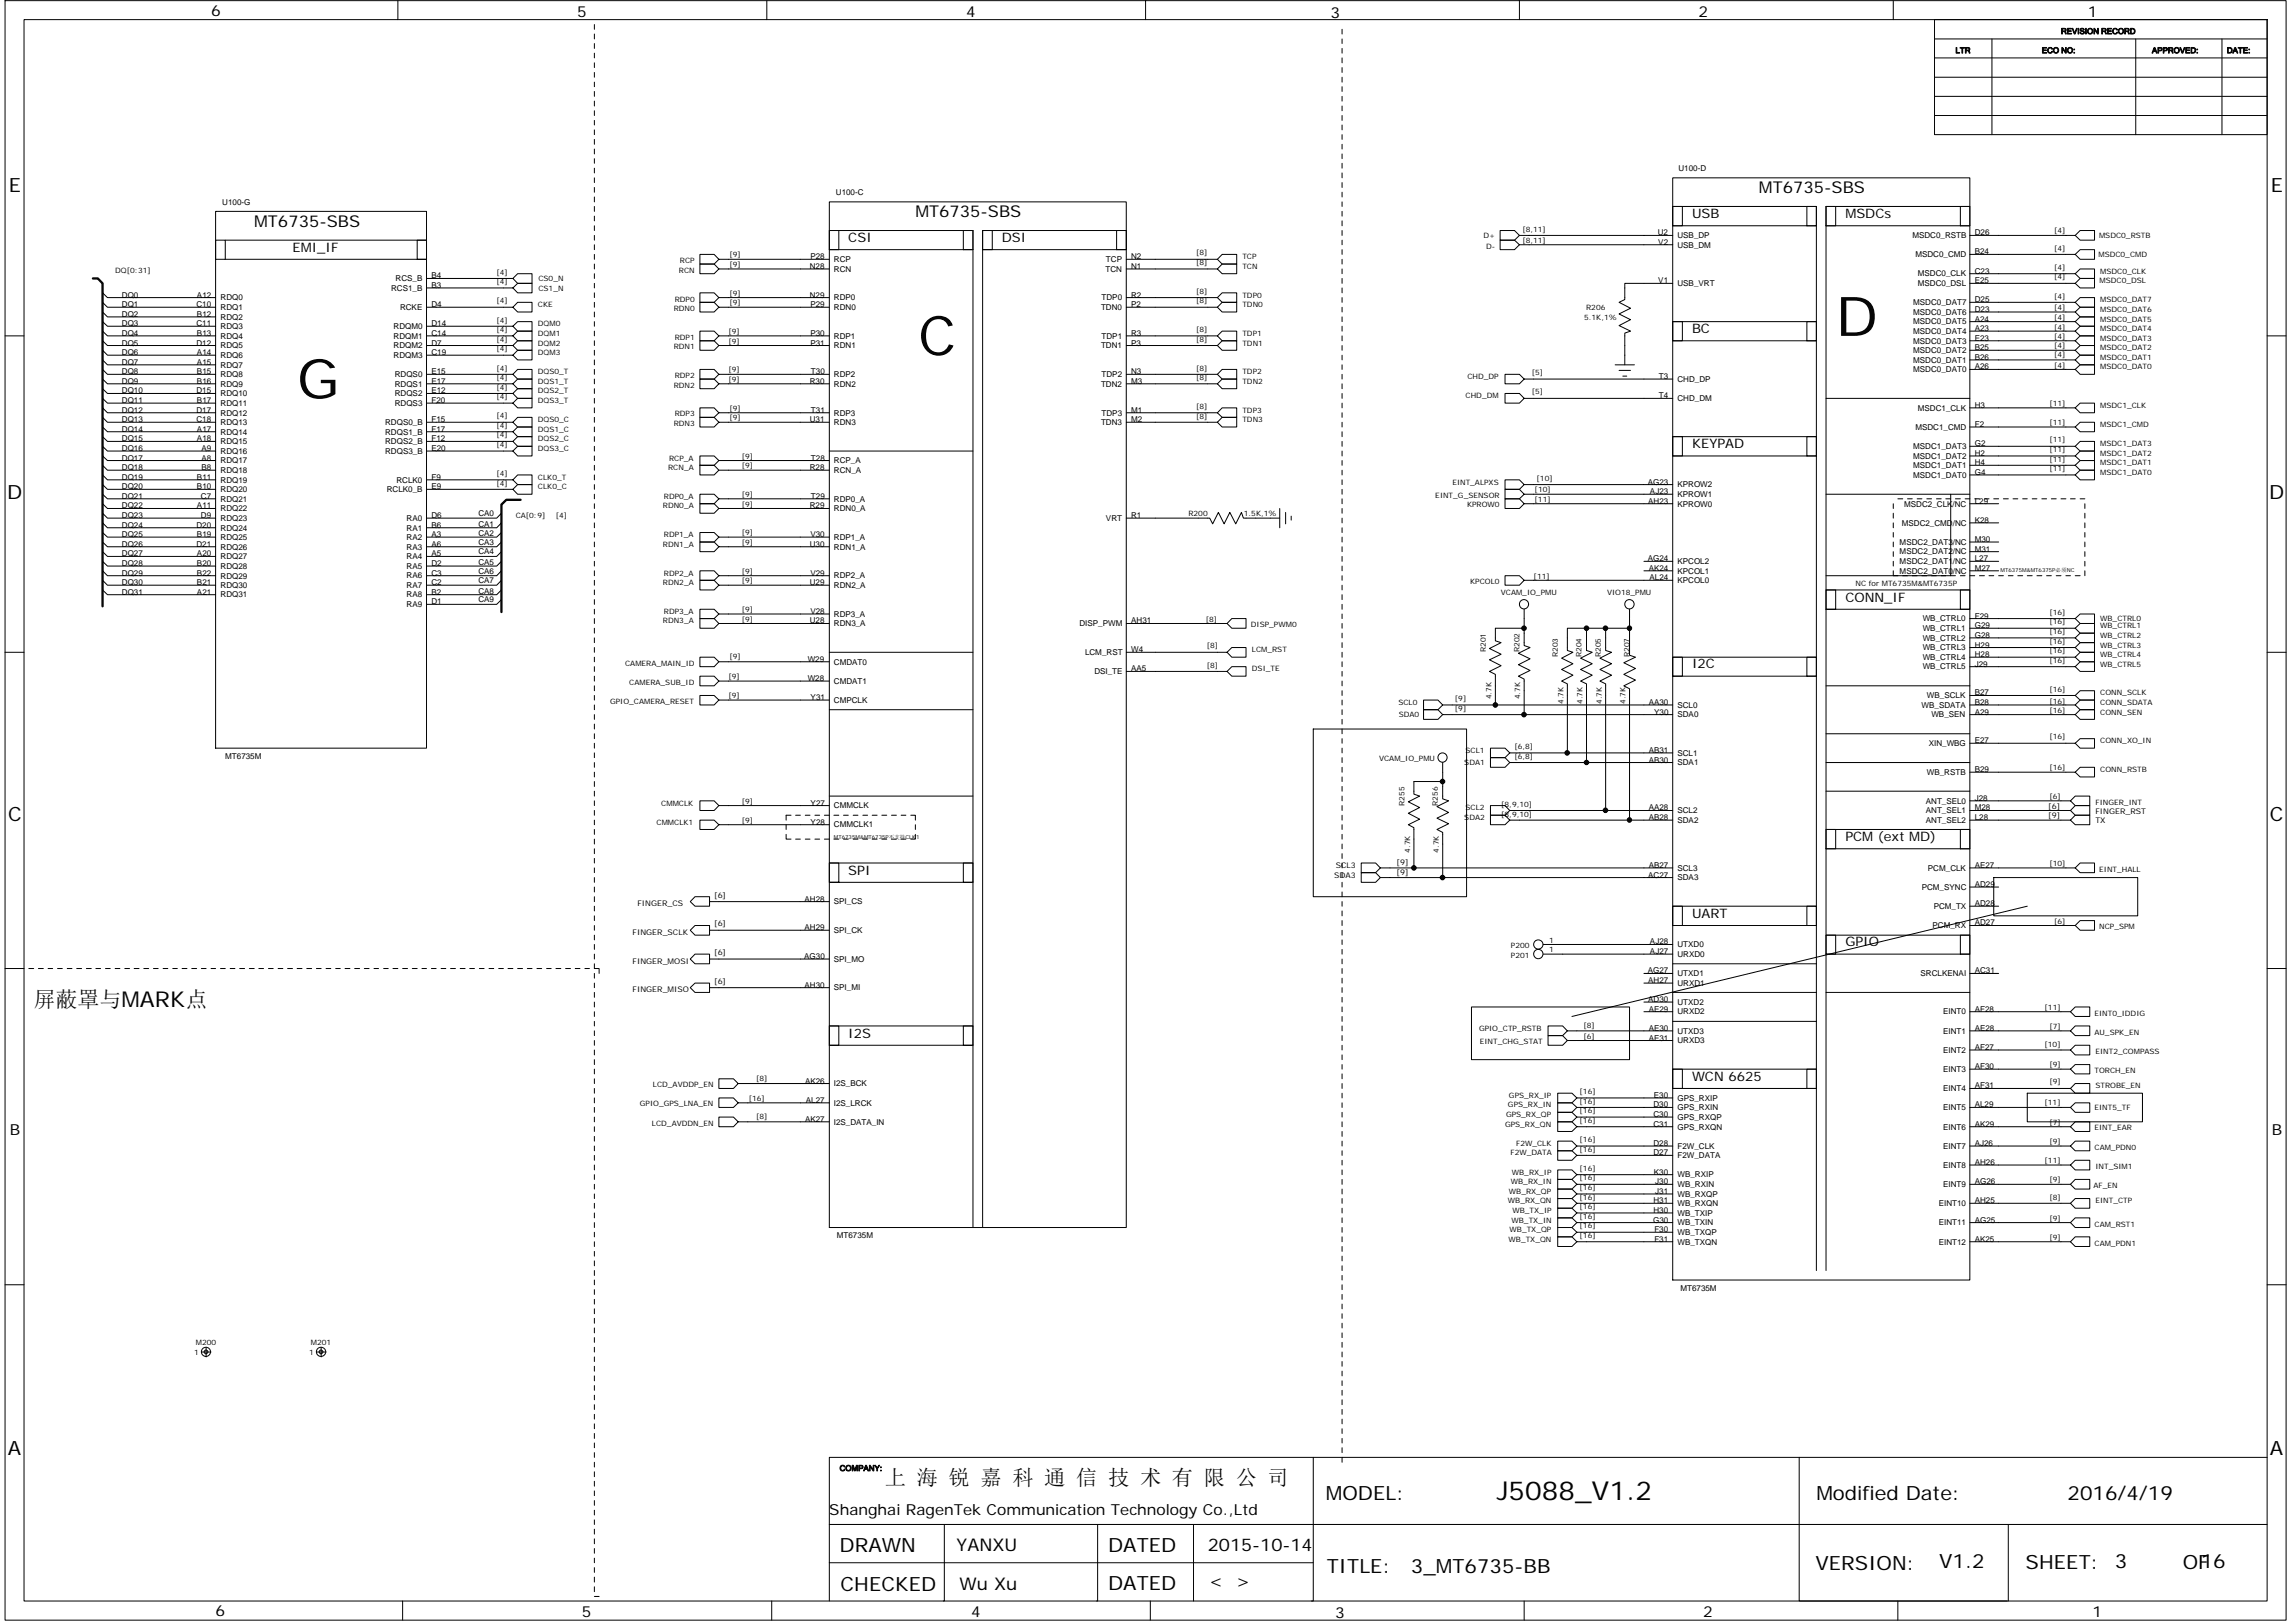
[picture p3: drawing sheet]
<svg xmlns="http://www.w3.org/2000/svg" width="297mm" height="210mm" viewBox="0 0 297 210" stroke-linecap="round" stroke-linejoin="round" font-family="sans-serif">
<defs><g id="words">
<g font-size="7.1">
<text x="118.8" y="46">C</text>
<text x="237.5" y="43.5">D</text>
<text x="38.4" y="51.5">G</text>
</g>
<text font-size="3.4" x="193.6" y="194.1">J5088_V1.2</text>
<g font-size="2.8">
<text x="4.4" y="130.3">屏蔽罩与MARK点</text>
<text x="114.5" y="192.2">上 海 锐 嘉 科 通 信 技 术 有 限 公 司</text>
</g>
<g font-size="2.5">
<text x="1.2" y="24.9">E</text>
<text x="293.8" y="24.9">E</text>
<text x=".9" y="64.5">D</text>
<text x="293.6" y="64.5">D</text>
<text x="1" y="106.2">C</text>
<text x="293.6" y="106.2">C</text>
<text x="1" y="188.3">A</text>
<text x="293.6" y="188.3">A</text>
<text x="171.5" y="194">MODEL:</text>
<text x="235" y="194">Modified Date:</text>
<text x="267.5" y="194">2016/4/19</text>
<text x="108.6" y="200.9">DRAWN</text>
<text x="143.4" y="200.9">DATED</text>
<text x="171.7" y="203.6">TITLE:</text>
<text x="182.5" y="203.6">3_MT6735-BB</text>
<text x="234.9" y="203.2">VERSION:</text>
<text x="250.9" y="202.9">V1.2</text>
<text x="262.1" y="203.1">SHEET:</text>
<text x="273.6" y="202.9">3</text>
<text x="282.4" y="203.1">OF</text>
<text x="284.7" y="202.8">16</text>
<text x="108.8" y="205.8">CHECKED</text>
<text x="143.4" y="205.7">DATED</text>
</g>
<g font-size="2.3">
<text x="123.8" y="200.7">YANXU</text>
<text x="156.2" y="200.7">2015-10-14</text>
<text x="124.1" y="205.7">Wu Xu</text>
<text x="156.4" y="205.3">&lt;</text>
<text x="159.9" y="205.3">&gt;</text>
</g>
<g font-size="2.1">
<text x="32.9" y="29.3">MT6735-SBS</text>
<text x="118.4" y="28.1">MT6735-SBS</text>
<text x="227.6" y="25">MT6735-SBS</text>
</g>
<g font-size="2">
<text x="27.3" y="2.1">6</text>
<text x="74.7" y="2.2">5</text>
<text x="125" y="2.2">4</text>
<text x="172.1" y="2.3">3</text>
<text x="219.7" y="2.2">2</text>
<text x="270.1" y="2.2">1</text>
<text x="1.3" y="146.9">B</text>
<text x="293.9" y="146.9">B</text>
<text x="107.3" y="196">Shanghai RagenTek Communication Technology Co.,Ltd</text>
<text x="27.9" y="209.1">6</text>
<text x="75.3" y="209.2">5</text>
<text x="125.6" y="209.2">4</text>
<text x="172.7" y="209.4">3</text>
<text x="220.4" y="209.2">2</text>
<text x="270.7" y="209.2">1</text>
</g>
<g font-size="1.7">
<text x="218.9" y="28.2">USB</text>
<text x="238.7" y="28.2">MSDCs</text>
<text x="37.8" y="32.6">EMI_IF</text>
<text x="109.7" y="31.3">CSI</text>
<text x="129.6" y="31.3">DSI</text>
<text x="218.9" y="43.1">BC</text>
<text x="218.9" y="58">KEYPAD</text>
<text x="238.7" y="77.8">CONN_IF</text>
<text x="218.9" y="86.5">I2C</text>
<text x="109.7" y="113.2">SPI</text>
<text x="238.7" y="108.8">PCM (ext MD)</text>
<text x="218.9" y="118.7">UART</text>
<text x="238.7" y="122.4">GPIO</text>
<text x="109.7" y="134.2">I2S</text>
<text x="218.9" y="139.8">WCN 6625</text>
</g>
<g font-size="1">
<text x="266.6" y="4.4">REVISION RECORD</text>
<text x="253" y="6.9">LTR</text>
<text x="264.2" y="6.9">ECO NO:</text>
<text x="278.4" y="6.9">APPROVED:</text>
<text x="288.1" y="6.9">DATE:</text>
<text x="217.1" y="22.1">U100-D</text>
<text x="28.8" y="26.5">U100-G</text>
<text x="108.1" y="25.3">U100-C</text>
<text x="14.9" y="35.3">DQ[0:31]</text>
<text x="64.2" y="35.5">[4]</text>
<text x="87.8" y="35.3">RCN</text>
<text x="88" y="34">RCP</text>
<text x="94.4" y="34.5">[9]</text>
<text x="94.4" y="33.3">[9]</text>
<text x="104.8" y="34.8">N28</text>
<text x="104.8" y="33.5">P28</text>
<text x="107.9" y="33.9">RCP</text>
<text x="107.9" y="35.2">RCN</text>
<text x="143" y="35.2">TCN</text>
<text x="143.1" y="33.9">TCP</text>
<text x="146.3" y="33.5">N2</text>
<text x="146.3" y="34.8">N1</text>
<text x="154.7" y="33">[8]</text>
<text x="154.7" y="34.3">[8]</text>
<text x="160.7" y="33.6">TCP</text>
<text x="160.7" y="34.8">TCN</text>
<text x="191.9" y="30.8">D+</text>
<text x="192.3" y="32.2">D-</text>
<text x="197" y="30.1">[8,11]</text>
<text x="197" y="31.4">[8,11]</text>
<text x="214.5" y="30.5">U2</text>
<text x="214.5" y="31.7">V2</text>
<text x="217" y="32">USB_DM</text>
<text x="217" y="30.8">USB_DP</text>
<text x="247.4" y="30.8">MSDC0_RSTB</text>
<text x="247.8" y="33.3">MSDC0_CMD</text>
<text x="248.1" y="35.8">MSDC0_CLK</text>
<text x="255.5" y="30.5">D26</text>
<text x="255.5" y="32.9">B24</text>
<text x="255.5" y="35.4">C23</text>
<text x="265.8" y="30.2">[4]</text>
<text x="265.8" y="32.5">[4]</text>
<text x="265.8" y="34.9">[4]</text>
<text x="271.5" y="33.3">MSDC0_CMD</text>
<text x="271.6" y="30.8">MSDC0_RSTB</text>
<text x="271.7" y="35.4">MSDC0_CLK</text>
<text x="15.8" y="41">DQ2</text>
<text x="15.8" y="38.5">DQ0</text>
<text x="15.8" y="39.8">DQ1</text>
<text x="25.4" y="39.7">C10</text>
<text x="25.5" y="41">B12</text>
<text x="25.5" y="38.5">A12</text>
<text x="28.5" y="41.4">RDQ2</text>
<text x="28.5" y="40.1">RDQ1</text>
<text x="28.5" y="38.9">RDQ0</text>
<text x="50.6" y="37.6">RCS1_B</text>
<text x="51.2" y="36.4">RCS_B</text>
<text x="51.7" y="40.1">RCKE</text>
<text x="55.8" y="36">B4</text>
<text x="55.8" y="37.3">B3</text>
<text x="55.8" y="39.7">D4</text>
<text x="64.2" y="36.8">[4]</text>
<text x="64.2" y="39.2">[4]</text>
<text x="64.2" y="41.7">[4]</text>
<text x="69.6" y="39.8">CKE</text>
<text x="69.7" y="36.4">CS0_N</text>
<text x="69.7" y="37.6">CS1_N</text>
<text x="87.2" y="40.2">RDN0</text>
<text x="87.3" y="39">RDP0</text>
<text x="94.4" y="39.5">[9]</text>
<text x="94.4" y="38.2">[9]</text>
<text x="104.8" y="38.5">N29</text>
<text x="104.8" y="39.8">P29</text>
<text x="107.9" y="40.1">RDN0</text>
<text x="107.9" y="38.9">RDP0</text>
<text x="142.4" y="40.1">TDN0</text>
<text x="142.5" y="38.9">TDP0</text>
<text x="146.3" y="38.5">R2</text>
<text x="146.3" y="39.8">P2</text>
<text x="154.7" y="38">[8]</text>
<text x="154.7" y="39.2">[8]</text>
<text x="160.7" y="38.5">TDP0</text>
<text x="160.7" y="39.8">TDN0</text>
<text x="205" y="41.4">5.1K,1%</text>
<text x="205.2" y="40.1">R206</text>
<text x="214.5" y="36.7">V1</text>
<text x="217" y="37">USB_VRT</text>
<text x="247.5" y="39.5">MSDC0_DAT7</text>
<text x="247.5" y="40.7">MSDC0_DAT6</text>
<text x="247.5" y="42">MSDC0_DAT5</text>
<text x="248.1" y="37">MSDC0_DSL</text>
<text x="255.5" y="36.7">E25</text>
<text x="255.5" y="39.1">D25</text>
<text x="255.5" y="40.4">D23</text>
<text x="255.5" y="41.6">A24</text>
<text x="265.8" y="38.7">[4]</text>
<text x="265.8" y="40.1">[4]</text>
<text x="265.8" y="41.4">[4]</text>
<text x="265.8" y="36.2">[4]</text>
<text x="271.6" y="36.7">MSDC0_DSL</text>
<text x="271.7" y="39.1">MSDC0_DAT7</text>
<text x="271.7" y="40.4">MSDC0_DAT6</text>
<text x="271.7" y="41.6">MSDC0_DAT5</text>
<text x="15.8" y="42.2">DQ3</text>
<text x="15.8" y="43.5">DQ4</text>
<text x="15.8" y="44.7">DQ5</text>
<text x="15.8" y="46">DQ6</text>
<text x="15.8" y="47.2">DQ7</text>
<text x="25.4" y="44.7">D12</text>
<text x="25.4" y="42.2">C11</text>
<text x="25.5" y="47.2">A15</text>
<text x="25.5" y="46">A14</text>
<text x="25.5" y="43.5">B13</text>
<text x="28.5" y="47.6">RDQ7</text>
<text x="28.5" y="46.3">RDQ6</text>
<text x="28.5" y="45.1">RDQ5</text>
<text x="28.5" y="43.8">RDQ4</text>
<text x="28.5" y="42.6">RDQ3</text>
<text x="50.9" y="42.6">RDQM0</text>
<text x="50.9" y="43.8">RDQM1</text>
<text x="50.9" y="45.1">RDQM2</text>
<text x="50.9" y="46.3">RDQM3</text>
<text x="55.8" y="42.2">D14</text>
<text x="55.8" y="43.5">C14</text>
<text x="55.8" y="44.7">D7</text>
<text x="55.8" y="46">C19</text>
<text x="64.2" y="42.9">[4]</text>
<text x="64.2" y="44.2">[4]</text>
<text x="64.2" y="45.4">[4]</text>
<text x="64.2" y="47.9">[4]</text>
<text x="69.6" y="42.2">DQM0</text>
<text x="69.6" y="43.5">DQM1</text>
<text x="69.6" y="44.7">DQM2</text>
<text x="69.6" y="46">DQM3</text>
<text x="87.2" y="45.2">RDN1</text>
<text x="87.3" y="44">RDP1</text>
<text x="94.3" y="44.5">[9]</text>
<text x="94.3" y="43.2">[9]</text>
<text x="104.8" y="43.5">P30</text>
<text x="104.8" y="44.7">P31</text>
<text x="107.9" y="43.8">RDP1</text>
<text x="107.9" y="45.1">RDN1</text>
<text x="142.4" y="45.1">TDN1</text>
<text x="142.5" y="43.8">TDP1</text>
<text x="146.3" y="43.5">R3</text>
<text x="146.3" y="44.7">P3</text>
<text x="154.7" y="42.9">[8]</text>
<text x="154.7" y="44.2">[8]</text>
<text x="154.7" y="47.9">[8]</text>
<text x="160.7" y="43.5">TDP1</text>
<text x="160.7" y="44.7">TDN1</text>
<text x="247.5" y="43.2">MSDC0_DAT4</text>
<text x="247.5" y="44.4">MSDC0_DAT3</text>
<text x="247.5" y="45.7">MSDC0_DAT2</text>
<text x="247.5" y="46.9">MSDC0_DAT1</text>
<text x="255.5" y="42.8">A23</text>
<text x="255.5" y="44.1">E23</text>
<text x="255.5" y="45.3">B25</text>
<text x="255.5" y="46.6">B26</text>
<text x="255.5" y="47.8">A26</text>
<text x="265.8" y="42.7">[4]</text>
<text x="265.8" y="43.8">[4]</text>
<text x="265.8" y="45.1">[4]</text>
<text x="265.8" y="46.2">[4]</text>
<text x="265.8" y="47.6">[4]</text>
<text x="271.7" y="42.8">MSDC0_DAT4</text>
<text x="271.7" y="44.1">MSDC0_DAT3</text>
<text x="271.7" y="45.3">MSDC0_DAT2</text>
<text x="271.7" y="46.6">MSDC0_DAT1</text>
<text x="271.7" y="47.8">MSDC0_DAT0</text>
<text x="15.8" y="50.9">DQ10</text>
<text x="15.8" y="52.2">DQ11</text>
<text x="15.8" y="53.4">DQ12</text>
<text x="15.8" y="48.4">DQ8</text>
<text x="15.8" y="49.7">DQ9</text>
<text x="25.4" y="53.4">D17</text>
<text x="25.4" y="50.9">D15</text>
<text x="25.5" y="52.2">B17</text>
<text x="25.5" y="49.7">B16</text>
<text x="25.5" y="48.4">B15</text>
<text x="28.5" y="53.8">RDQ12</text>
<text x="28.5" y="52.5">RDQ11</text>
<text x="28.5" y="51.3">RDQ10</text>
<text x="28.5" y="50">RDQ9</text>
<text x="28.5" y="48.8">RDQ8</text>
<text x="51.1" y="48.8">RDQS0</text>
<text x="51.1" y="50">RDQS1</text>
<text x="51.1" y="51.3">RDQS2</text>
<text x="51.1" y="52.5">RDQS3</text>
<text x="55.8" y="48.4">E15</text>
<text x="55.8" y="49.7">E17</text>
<text x="55.8" y="50.9">E12</text>
<text x="55.8" y="52.2">F20</text>
<text x="64.2" y="49.2">[4]</text>
<text x="64.2" y="50.4">[4]</text>
<text x="64.2" y="51.6">[4]</text>
<text x="69.6" y="48.4">DQS0_T</text>
<text x="69.6" y="49.7">DQS1_T</text>
<text x="69.6" y="50.9">DQS2_T</text>
<text x="69.6" y="52.2">DQS3_T</text>
<text x="87.2" y="50.2">RDN2</text>
<text x="87.3" y="53.9">RDP3</text>
<text x="87.3" y="48.9">RDP2</text>
<text x="94.3" y="48.2">[9]</text>
<text x="94.3" y="49.4">[9]</text>
<text x="94.4" y="53.1">[9]</text>
<text x="104.8" y="49.7">R30</text>
<text x="104.9" y="48.4">T30</text>
<text x="104.9" y="53.4">T31</text>
<text x="107.9" y="48.8">RDP2</text>
<text x="107.9" y="50">RDN2</text>
<text x="107.9" y="53.8">RDP3</text>
<text x="142.4" y="50">TDN2</text>
<text x="142.5" y="48.8">TDP2</text>
<text x="142.5" y="53.8">TDP3</text>
<text x="146.3" y="48.4">N3</text>
<text x="146.3" y="49.7">M3</text>
<text x="146.3" y="53.4">M1</text>
<text x="154.7" y="49.2">[8]</text>
<text x="154.7" y="52.9">[8]</text>
<text x="160.7" y="48.4">TDP2</text>
<text x="160.7" y="49.7">TDN2</text>
<text x="160.7" y="53.4">TDP3</text>
<text x="189.6" y="51.5">CHD_DM</text>
<text x="189.8" y="49">CHD_DP</text>
<text x="198.2" y="51">[5]</text>
<text x="198.2" y="48.5">[5]</text>
<text x="214.6" y="49">T3</text>
<text x="214.6" y="51.5">T4</text>
<text x="217" y="49.4">CHD_DP</text>
<text x="217" y="51.9">CHD_DM</text>
<text x="247.5" y="48.2">MSDC0_DAT0</text>
<text x="248.1" y="53.1">MSDC1_CLK</text>
<text x="255.5" y="52.8">H3</text>
<text x="265.1" y="52.5">[11]</text>
<text x="271.7" y="52.8">MSDC1_CLK</text>
<text x="15.8" y="57.1">DQ15</text>
<text x="15.8" y="54.6">DQ13</text>
<text x="15.8" y="55.9">DQ14</text>
<text x="15.8" y="59.6">DQ17</text>
<text x="15.8" y="58.4">DQ16</text>
<text x="25.4" y="54.6">C18</text>
<text x="25.5" y="57.1">A18</text>
<text x="25.5" y="55.9">A17</text>
<text x="26.1" y="59.6">A8</text>
<text x="26.1" y="58.4">A9</text>
<text x="28.5" y="59.9">RDQ17</text>
<text x="28.5" y="58.7">RDQ16</text>
<text x="28.5" y="57.5">RDQ15</text>
<text x="28.5" y="56.2">RDQ14</text>
<text x="28.5" y="55">RDQ13</text>
<text x="49.8" y="55">RDQS0_B</text>
<text x="49.8" y="56.2">RDQS1_B</text>
<text x="49.8" y="57.5">RDQS2_B</text>
<text x="49.8" y="58.7">RDQS3_B</text>
<text x="55.8" y="54.6">F15</text>
<text x="55.8" y="55.9">F17</text>
<text x="55.8" y="57.1">F12</text>
<text x="55.8" y="58.4">E20</text>
<text x="64.2" y="54.1">[4]</text>
<text x="64.2" y="55.4">[4]</text>
<text x="64.2" y="56.6">[4]</text>
<text x="64.2" y="57.8">[4]</text>
<text x="69.6" y="54.6">DQS0_C</text>
<text x="69.6" y="55.9">DQS1_C</text>
<text x="69.6" y="57.1">DQS2_C</text>
<text x="69.6" y="58.4">DQS3_C</text>
<text x="86.6" y="59.6">RCP_A</text>
<text x="87.2" y="55.1">RDN3</text>
<text x="94.4" y="54.4">[9]</text>
<text x="96" y="59.4">[9]</text>
<text x="104.8" y="54.6">U31</text>
<text x="104.9" y="59.6">T28</text>
<text x="107.9" y="55">RDN3</text>
<text x="107.9" y="59.9">RCP_A</text>
<text x="142.4" y="55">TDN3</text>
<text x="146.3" y="54.6">M2</text>
<text x="154.7" y="54.1">[8]</text>
<text x="160.7" y="54.6">TDN3</text>
<text x="247.5" y="58.1">MSDC1_DAT3</text>
<text x="247.5" y="59.4">MSDC1_DAT2</text>
<text x="247.8" y="55.6">MSDC1_CMD</text>
<text x="255.5" y="55.2">F2</text>
<text x="255.5" y="57.7">G2</text>
<text x="255.5" y="59">H2</text>
<text x="265.1" y="55">[11]</text>
<text x="265.2" y="57.2">[11]</text>
<text x="265.2" y="58.5">[11]</text>
<text x="265.2" y="59.7">[11]</text>
<text x="271.7" y="55.2">MSDC1_CMD</text>
<text x="271.7" y="57.7">MSDC1_DAT3</text>
<text x="271.7" y="59">MSDC1_DAT2</text>
<text x="15.8" y="65.8">DQ22</text>
<text x="15.8" y="63.3">DQ20</text>
<text x="15.8" y="64.5">DQ21</text>
<text x="15.8" y="60.8">DQ18</text>
<text x="15.8" y="62.1">DQ19</text>
<text x="25.5" y="65.8">A11</text>
<text x="25.5" y="63.3">B10</text>
<text x="25.5" y="62.1">B11</text>
<text x="26" y="64.5">C7</text>
<text x="26.1" y="60.8">B8</text>
<text x="28.5" y="64.9">RDQ21</text>
<text x="28.5" y="63.7">RDQ20</text>
<text x="28.5" y="62.4">RDQ19</text>
<text x="28.5" y="61.2">RDQ18</text>
<text x="50" y="63.7">RCLK0_B</text>
<text x="51.3" y="62.4">RCLK0</text>
<text x="55.8" y="62.1">F9</text>
<text x="55.8" y="63.3">E9</text>
<text x="64.2" y="61.6">[4]</text>
<text x="64.2" y="62.8">[4]</text>
<text x="69.6" y="62.1">CLK0_T</text>
<text x="69.6" y="63.3">CLK0_C</text>
<text x="85.8" y="65.8">RDN0_A</text>
<text x="85.9" y="64.5">RDP0_A</text>
<text x="86.4" y="60.8">RCN_A</text>
<text x="96" y="65.5">[9]</text>
<text x="96" y="64.3">[9]</text>
<text x="96" y="60.6">[9]</text>
<text x="104.8" y="60.8">R28</text>
<text x="104.8" y="65.8">R29</text>
<text x="104.9" y="64.5">T29</text>
<text x="107.9" y="61.2">RCN_A</text>
<text x="107.9" y="64.9">RDP0_A</text>
<text x="185.7" y="64.4">EINT_G_SENSOR</text>
<text x="187.9" y="62.7">EINT_ALPXS</text>
<text x="189.8" y="65.7">KPROW0</text>
<text x="198.5" y="64.9">[11]</text>
<text x="198.5" y="63.7">[10]</text>
<text x="198.8" y="62.2">[10]</text>
<text x="213.2" y="62.7">AG23</text>
<text x="213.2" y="65.2">AH23</text>
<text x="213.5" y="63.9">AJ23</text>
<text x="217" y="64.3">KPROW1</text>
<text x="217" y="65.5">KPROW0</text>
<text x="217" y="63.1">KPROW2</text>
<text x="246.4" y="65.5">MSDC2_CLK/NC</text>
<text x="247.5" y="60.6">MSDC1_DAT1</text>
<text x="247.5" y="61.8">MSDC1_DAT0</text>
<text x="255.5" y="60.2">H4</text>
<text x="255.5" y="61.4">G4</text>
<text x="255.5" y="65.2">L29</text>
<text x="265.2" y="60.9">[11]</text>
<text x="271.7" y="60.2">MSDC1_DAT1</text>
<text x="271.7" y="61.4">MSDC1_DAT0</text>
<text x="15.8" y="67">DQ23</text>
<text x="15.8" y="68.3">DQ24</text>
<text x="15.8" y="72">DQ27</text>
<text x="15.8" y="70.7">DQ26</text>
<text x="15.8" y="69.5">DQ25</text>
<text x="25.4" y="70.7">D21</text>
<text x="25.4" y="68.3">D20</text>
<text x="25.5" y="72">A20</text>
<text x="25.5" y="69.5">B19</text>
<text x="26" y="67">D9</text>
<text x="28.5" y="71.1">RDQ26</text>
<text x="28.5" y="69.8">RDQ25</text>
<text x="28.5" y="68.6">RDQ24</text>
<text x="28.5" y="67.4">RDQ23</text>
<text x="28.5" y="66.1">RDQ22</text>
<text x="52.6" y="68.6">RA1</text>
<text x="52.6" y="69.8">RA2</text>
<text x="52.6" y="71.1">RA3</text>
<text x="52.6" y="67.4">RA0</text>
<text x="55.8" y="69.5">A3</text>
<text x="55.8" y="70.7">A6</text>
<text x="55.8" y="72">A5</text>
<text x="55.8" y="67">D6</text>
<text x="55.8" y="68.3">B6</text>
<text x="61.9" y="71.7">CA4</text>
<text x="61.9" y="70.5">CA3</text>
<text x="61.9" y="69.4">CA2</text>
<text x="61.9" y="68.2">CA1</text>
<text x="61.9" y="66.8">CA0</text>
<text x="66.7" y="67">CA[0:9]</text>
<text x="71.9" y="67">[4]</text>
<text x="85.8" y="70.7">RDN1_A</text>
<text x="85.9" y="69.5">RDP1_A</text>
<text x="96" y="70.5">[9]</text>
<text x="96" y="69.3">[9]</text>
<text x="104.8" y="70.7">U30</text>
<text x="104.8" y="69.5">V30</text>
<text x="107.9" y="66.1">RDN0_A</text>
<text x="107.9" y="69.8">RDP1_A</text>
<text x="107.9" y="71.1">RDN1_A</text>
<text x="143.1" y="67.4">VRT</text>
<text x="146.3" y="67">R1</text>
<text x="153.8" y="66.8">R200</text>
<text x="160.9" y="66.8">1.5K,1%</text>
<text x="245.8" y="70.5">MSDC2_DAT3/NC</text>
<text x="245.8" y="71.7">MSDC2_DAT2/NC</text>
<text x="246" y="68">MSDC2_CMD/NC</text>
<text x="255.5" y="67.6">K28</text>
<text x="255.5" y="70.1">M30</text>
<text x="255.5" y="71.4">M31</text>
<text x="15.8" y="75.7">DQ30</text>
<text x="15.8" y="74.5">DQ29</text>
<text x="15.8" y="73.2">DQ28</text>
<text x="15.8" y="76.9">DQ31</text>
<text x="25.5" y="76.9">A21</text>
<text x="25.5" y="75.7">B21</text>
<text x="25.5" y="74.5">B22</text>
<text x="25.5" y="73.2">B20</text>
<text x="28.5" y="77.3">RDQ31</text>
<text x="28.5" y="76.1">RDQ30</text>
<text x="28.5" y="74.8">RDQ29</text>
<text x="28.5" y="73.6">RDQ28</text>
<text x="28.5" y="72.3">RDQ27</text>
<text x="52.6" y="72.3">RA4</text>
<text x="52.6" y="73.6">RA5</text>
<text x="52.6" y="74.8">RA6</text>
<text x="52.6" y="76.1">RA7</text>
<text x="52.6" y="77.3">RA8</text>
<text x="55.8" y="73.2">D2</text>
<text x="55.8" y="74.5">C3</text>
<text x="55.8" y="75.7">C2</text>
<text x="55.8" y="76.9">B2</text>
<text x="61.9" y="77.9">CA9</text>
<text x="61.9" y="74.2">CA6</text>
<text x="61.9" y="73.1">CA5</text>
<text x="61.9" y="76.8">CA8</text>
<text x="61.9" y="75.5">CA7</text>
<text x="85.8" y="75.7">RDN2_A</text>
<text x="85.9" y="74.5">RDP2_A</text>
<text x="96" y="75.5">[9]</text>
<text x="96" y="74.2">[9]</text>
<text x="104.8" y="75.7">U29</text>
<text x="104.8" y="74.5">V29</text>
<text x="107.9" y="74.8">RDP2_A</text>
<text x="107.9" y="76.1">RDN2_A</text>
<text x="190.2" y="75.6">KPCOL0</text>
<text x="194.2" y="76.9">VCAM_IO_PMU</text>
<text x="198.4" y="74.8">[11]</text>
<text x="207.9" y="76.9">VIO18_PMU</text>
<text x="213.2" y="72.6">AG24</text>
<text x="213.3" y="73.9">AK24</text>
<text x="213.4" y="75.1">AL24</text>
<text x="217" y="75.4">KPCOL0</text>
<text x="217" y="74.2">KPCOL1</text>
<text x="217" y="73">KPCOL2</text>
<text x="240.1" y="75.8">NC for MT6735M&amp;MT6735P</text>
<text x="245.8" y="73">MSDC2_DAT1/NC</text>
<text x="245.8" y="74.2">MSDC2_DAT0/NC</text>
<text x="255.5" y="72.6">L27</text>
<text x="255.5" y="73.8">M27</text>
<text x="52.6" y="78.5">RA9</text>
<text x="55.8" y="78.2">D1</text>
<text x="85.8" y="80.7">RDN3_A</text>
<text x="85.9" y="79.4">RDP3_A</text>
<text x="96" y="80.4">[9]</text>
<text x="96" y="79.2">[9]</text>
<text x="104.8" y="80.7">U28</text>
<text x="104.8" y="79.4">V28</text>
<text x="107.9" y="79.8">RDP3_A</text>
<text x="107.9" y="81">RDN3_A</text>
<text x="139.7" y="81">DISP_PWM</text>
<text x="146.3" y="80.7">AH31</text>
<text x="156" y="80.4">[8]</text>
<text x="156.1" y="83.9">[8]</text>
<text x="161.8" y="81.2">DISP_PWM0</text>
<text x="248.7" y="80.4">WB_CTRL0</text>
<text x="248.7" y="81.6">WB_CTRL1</text>
<text x="248.7" y="82.9">WB_CTRL2</text>
<text x="255.5" y="80">F29</text>
<text x="255.5" y="81.3">G29</text>
<text x="255.5" y="82.5">G28</text>
<text x="255.5" y="83.8">H29</text>
<text x="265.2" y="79.6">[16]</text>
<text x="265.2" y="80.8">[16]</text>
<text x="265.2" y="82">[16]</text>
<text x="265.2" y="83.3">[16]</text>
<text x="271.7" y="80.4">WB_CTRL0</text>
<text x="271.7" y="81.3">WB_CTRL1</text>
<text x="271.7" y="82.5">WB_CTRL2</text>
<text x="271.7" y="83.8">WB_CTRL3</text>
<text x="80.9" y="86.1">CAMERA_MAIN_ID</text>
<text x="81.4" y="88.6">CAMERA_SUB_ID</text>
<text x="94.3" y="87.9">[9]</text>
<text x="94.4" y="85.3">[9]</text>
<text x="104.5" y="85.6">W29</text>
<text x="104.5" y="88.1">W28</text>
<text x="107.9" y="86">CMDAT0</text>
<text x="107.9" y="88.5">CMDAT1</text>
<text x="140.4" y="84.8">LCM_RST</text>
<text x="141.6" y="87.2">DSI_TE</text>
<text x="146.3" y="84.4">W4</text>
<text x="146.3" y="86.9">AA5</text>
<text x="156.1" y="86.4">[8]</text>
<text x="162" y="84.4">LCM_RST</text>
<text x="162" y="86.9">DSI_TE</text>
<text x="192.2" y="84.4" transform="rotate(-90 192.2 84.4)">R201</text>
<text x="196.6" y="84.4" transform="rotate(-90 196.6 84.4)">R202</text>
<text x="201.5" y="85" transform="rotate(-90 201.5 85)">R203</text>
<text x="204.6" y="85" transform="rotate(-90 204.6 85)">R204</text>
<text x="207.1" y="85" transform="rotate(-90 207.1 85)">R205</text>
<text x="210.8" y="85" transform="rotate(-90 210.8 85)">R207</text>
<text x="248.7" y="84.1">WB_CTRL3</text>
<text x="248.7" y="85.4">WB_CTRL4</text>
<text x="248.7" y="86.6">WB_CTRL5</text>
<text x="255.5" y="90">B27</text>
<text x="255.5" y="85">H28</text>
<text x="255.5" y="86.3">J29</text>
<text x="265.1" y="89.5">[16]</text>
<text x="265.2" y="84.5">[16]</text>
<text x="265.2" y="85.8">[16]</text>
<text x="271.7" y="90">CONN_SCLK</text>
<text x="271.7" y="85">WB_CTRL4</text>
<text x="271.7" y="86.3">WB_CTRL5</text>
<text x="78.9" y="91.1">GPIO_CAMERA_RESET</text>
<text x="94.3" y="90.3">[9]</text>
<text x="104.9" y="90.6">Y31</text>
<text x="107.9" y="90.9">CMPCLK</text>
<text x="180.9" y="91.2">SCL0</text>
<text x="181" y="92.8">SDA0</text>
<text x="188.2" y="90.7">[9]</text>
<text x="188.2" y="91.9">[9]</text>
<text x="193" y="90.5" transform="rotate(-90 193 90.5)">4.7K</text>
<text x="196.7" y="90.5" transform="rotate(-90 196.7 90.5)">4.7K</text>
<text x="202.3" y="91.1" transform="rotate(-90 202.3 91.1)">4.7K</text>
<text x="204.7" y="91.1" transform="rotate(-90 204.7 91.1)">4.7K</text>
<text x="207.2" y="91.1" transform="rotate(-90 207.2 91.1)">4.7K</text>
<text x="210.3" y="91.1" transform="rotate(-90 210.3 91.1)">4.7K</text>
<text x="213.3" y="91.2">AA30</text>
<text x="214" y="92.5">Y30</text>
<text x="217" y="91.6">SCL0</text>
<text x="217" y="92.8">SDA0</text>
<text x="248.6" y="91.6">WB_SDATA</text>
<text x="249.3" y="90.3">WB_SCLK</text>
<text x="249.9" y="92.8">WB_SEN</text>
<text x="255.5" y="91.2">B28</text>
<text x="255.5" y="92.5">A29</text>
<text x="265.1" y="91.1">[16]</text>
<text x="265.1" y="92.2">[16]</text>
<text x="265.2" y="95.7">[16]</text>
<text x="271.7" y="91.2">CONN_SDATA</text>
<text x="271.7" y="92.5">CONN_SEN</text>
<text x="29.1" y="98.1">MT6735M</text>
<text x="178.4" y="98.4">VCAM_IO_PMU</text>
<text x="189.4" y="99">SDA1</text>
<text x="189.6" y="97.4">SCL1</text>
<text x="195.9" y="96.9">[6,8]</text>
<text x="195.9" y="98.1">[6,8]</text>
<text x="213.3" y="97.4">AB31</text>
<text x="213.3" y="98.7">AB30</text>
<text x="217" y="97.8">SCL1</text>
<text x="217" y="99">SDA1</text>
<text x="249.3" y="100.3">WB_RSTB</text>
<text x="249.5" y="96.5">XIN_WBG</text>
<text x="255.5" y="96.2">E27</text>
<text x="255.5" y="99.9">B29</text>
<text x="265.1" y="99.7">[16]</text>
<text x="271.7" y="99.9">CONN_RSTB</text>
<text x="271.7" y="96.2">CONN_XO_IN</text>
<text x="84.9" y="106.7">CMMCLK1</text>
<text x="85.6" y="104.2">CMMCLK</text>
<text x="96" y="104">[9]</text>
<text x="96" y="106.5">[9]</text>
<text x="104.9" y="104.2">Y27</text>
<text x="104.9" y="106.7">Y28</text>
<text x="107.9" y="104.6">CMMCLK</text>
<text x="107.9" y="107.1">CMMCLK1</text>
<text x="181.7" y="104.2" transform="rotate(-90 181.7 104.2)">R255</text>
<text x="186" y="104.2" transform="rotate(-90 186 104.2)">R256</text>
<text x="189.4" y="106.1">SDA2</text>
<text x="189.6" y="104.9">SCL2</text>
<text x="194.2" y="104.4">[8,9,10]</text>
<text x="194.2" y="105.7">[8,9,10]</text>
<text x="213.3" y="104.9">AA28</text>
<text x="213.3" y="106.1">AB28</text>
<text x="217" y="105.2">SCL2</text>
<text x="217" y="106.5">SDA2</text>
<text x="249.1" y="106.5">ANT_SEL2</text>
<text x="249.1" y="105.2">ANT_SEL1</text>
<text x="249.1" y="104">ANT_SEL0</text>
<text x="255.5" y="106.1">L28</text>
<text x="255.5" y="104.9">M28</text>
<text x="255.5" y="103.6">J28</text>
<text x="265" y="104.6">[6]</text>
<text x="265" y="105.9">[9]</text>
<text x="265.1" y="103.4">[6]</text>
<text x="271.1" y="104.1">FINGER_INT</text>
<text x="271.1" y="105.3">FINGER_RST</text>
<text x="271.1" y="106.4">TX</text>
<text x="172.6" y="113.5">SDA3</text>
<text x="172.8" y="112.3">SCL3</text>
<text x="180.7" y="112">[9]</text>
<text x="180.7" y="113.2">[9]</text>
<text x="182.4" y="110.3" transform="rotate(-90 182.4 110.3)">4.7K</text>
<text x="186.1" y="110.3" transform="rotate(-90 186.1 110.3)">4.7K</text>
<text x="213.2" y="113.5">AC27</text>
<text x="213.3" y="112.3">AB27</text>
<text x="217" y="112.6">SCL3</text>
<text x="217" y="113.9">SDA3</text>
<text x="249.4" y="112.6">PCM_CLK</text>
<text x="255.5" y="112.3">AE27</text>
<text x="265.1" y="112.1">[10]</text>
<text x="271.6" y="112.8">EINT_HALL</text>
<text x="82.5" y="117.2">FINGER_CS</text>
<text x="92.4" y="116.2">[6]</text>
<text x="92.4" y="119.9">[6]</text>
<text x="104.1" y="116.6">AH28</text>
<text x="107.9" y="117">SPI_CS</text>
<text x="248.6" y="115.1">PCM_SYNC</text>
<text x="250.2" y="117.6">PCM_TX</text>
<text x="255.5" y="114.8">AD29</text>
<text x="255.5" y="117.2">AD28</text>
<text x="255.5" y="119.7">AD27</text>
<text x="265.8" y="119.5">[6]</text>
<text x="81.8" y="121">FINGER_SCLK</text>
<text x="81.8" y="124.7">FINGER_MOSI</text>
<text x="92.4" y="123.6">[6]</text>
<text x="104.1" y="124.1">AG30</text>
<text x="104.1" y="120.4">AH29</text>
<text x="107.9" y="120.7">SPI_CK</text>
<text x="107.9" y="124.4">SPI_MO</text>
<text x="195.5" y="122.7">P200</text>
<text x="195.5" y="124">P201</text>
<text x="200.4" y="122">1</text>
<text x="200.4" y="123.2">1</text>
<text x="213.2" y="125.9">AG27</text>
<text x="213.5" y="122.2">AJ28</text>
<text x="213.5" y="123.4">AJ27</text>
<text x="217" y="122.6">UTXD0</text>
<text x="217" y="123.8">URXD0</text>
<text x="250" y="120.1">PCM_RX</text>
<text x="255.5" y="125.9">AC31</text>
<text x="271.6" y="120.2">NCP_SPM</text>
<text x="81.8" y="128.4">FINGER_MISO</text>
<text x="92.4" y="127.3">[6]</text>
<text x="104.1" y="127.8">AH30</text>
<text x="107.9" y="128.1">SPI_MI</text>
<text x="213.2" y="127.2">AH27</text>
<text x="213.2" y="129.6">AD30</text>
<text x="213.3" y="130.9">AE29</text>
<text x="217" y="126.3">UTXD1</text>
<text x="217" y="127.5">URXD1</text>
<text x="217" y="130">UTXD2</text>
<text x="217" y="131.3">URXD2</text>
<text x="248.5" y="126.3">SRCLKENAI</text>
<text x="251.4" y="131.3">EINT0</text>
<text x="255.5" y="130.9">AF28</text>
<text x="264.5" y="130.6">[11]</text>
<text x="271" y="131.4">EINT0_IDDIG</text>
<text x="191.3" y="133.4">GPIO_CTP_RSTB</text>
<text x="191.4" y="135.1">EINT_CHG_STAT</text>
<text x="204.9" y="133">[8]</text>
<text x="204.9" y="134.5">[6]</text>
<text x="213.3" y="133.4">AE30</text>
<text x="213.3" y="134.6">AE31</text>
<text x="217" y="133.7">UTXD3</text>
<text x="217" y="135">URXD3</text>
<text x="251.4" y="133.7">EINT1</text>
<text x="251.4" y="136.2">EINT2</text>
<text x="255.5" y="133.4">AE28</text>
<text x="255.5" y="135.8">AF27</text>
<text x="264.5" y="135.5">[10]</text>
<text x="265.1" y="133.1">[7]</text>
<text x="271" y="133.9">AU_SPK_EN</text>
<text x="271.1" y="136.4">EINT2_COMPASS</text>
<text x="82.8" y="143.2">GPIO_GPS_LNA_EN</text>
<text x="84.5" y="140.7">LCD_AVDDP_EN</text>
<text x="96.9" y="142.4">[16]</text>
<text x="97.8" y="139.8">[8]</text>
<text x="104.2" y="140.2">AK26</text>
<text x="104.3" y="142.7">AL27</text>
<text x="107.9" y="140.5">I2S_BCK</text>
<text x="107.9" y="143">I2S_LRCK</text>
<text x="195.1" y="143.3">GPS_RX_IN</text>
<text x="195.2" y="142">GPS_RX_IP</text>
<text x="204.4" y="142.8">[16]</text>
<text x="204.4" y="141.6">[16]</text>
<text x="213.9" y="143.3">D30</text>
<text x="214" y="142">E30</text>
<text x="217" y="142.4">GPS_RXIP</text>
<text x="217" y="143.6">GPS_RXIN</text>
<text x="251.4" y="138.7">EINT3</text>
<text x="251.4" y="141.2">EINT4</text>
<text x="251.4" y="143.6">EINT5</text>
<text x="255.5" y="138.3">AF30</text>
<text x="255.5" y="140.8">AF31</text>
<text x="255.5" y="143.3">AL29</text>
<text x="264.5" y="142.9">[11]</text>
<text x="265.1" y="140.2">[9]</text>
<text x="265.1" y="138.1">[9]</text>
<text x="271" y="143.7">EINT5_TF</text>
<text x="271" y="138.8">TORCH_EN</text>
<text x="271.1" y="140.8">STROBE_EN</text>
<text x="84.3" y="145.6">LCD_AVDDN_EN</text>
<text x="97.8" y="144.8">[8]</text>
<text x="104.2" y="145.1">AK27</text>
<text x="107.9" y="145.5">I2S_DATA_IN</text>
<text x="194.7" y="145.8">GPS_RX_QN</text>
<text x="194.8" y="144.5">GPS_RX_QP</text>
<text x="195.4" y="149.5">F2W_DATA</text>
<text x="196.1" y="148.3">F2W_CLK</text>
<text x="204.4" y="147.8">[16]</text>
<text x="204.4" y="149">[16]</text>
<text x="204.4" y="144">[16]</text>
<text x="204.4" y="145.3">[16]</text>
<text x="213.9" y="144.5">C30</text>
<text x="213.9" y="145.8">C31</text>
<text x="213.9" y="148.3">D28</text>
<text x="213.9" y="149.5">D27</text>
<text x="217" y="144.9">GPS_RXQP</text>
<text x="217" y="146.1">GPS_RXQN</text>
<text x="217" y="148.6">F2W_CLK</text>
<text x="217" y="149.8">F2W_DATA</text>
<text x="251.4" y="146.1">EINT6</text>
<text x="251.4" y="148.6">EINT7</text>
<text x="255.5" y="145.8">AK29</text>
<text x="255.5" y="148.3">AJ26</text>
<text x="265.1" y="148">[9]</text>
<text x="265.1" y="145.5">[7]</text>
<text x="271" y="148.8">CAM_PDN0</text>
<text x="271" y="146.3">EINT_EAR</text>
<text x="195.1" y="155.7">WB_RX_QN</text>
<text x="195.2" y="154.5">WB_RX_QP</text>
<text x="195.5" y="153.2">WB_RX_IN</text>
<text x="195.6" y="152">WB_RX_IP</text>
<text x="204.4" y="151.5">[16]</text>
<text x="204.4" y="152.7">[16]</text>
<text x="204.4" y="154">[16]</text>
<text x="204.4" y="155.2">[16]</text>
<text x="213.9" y="155.7">H31</text>
<text x="214" y="152">K30</text>
<text x="214.1" y="153.2">J30</text>
<text x="214.1" y="154.5">J31</text>
<text x="217" y="152.3">WB_RXIP</text>
<text x="217" y="153.6">WB_RXIN</text>
<text x="217" y="154.8">WB_RXQP</text>
<text x="251.4" y="151.1">EINT8</text>
<text x="251.4" y="153.6">EINT9</text>
<text x="255.5" y="150.7">AH26</text>
<text x="255.5" y="153.2">AG26</text>
<text x="255.5" y="155.7">AH25</text>
<text x="264.5" y="150.5">[11]</text>
<text x="265.1" y="153">[9]</text>
<text x="265.1" y="155.2">[8]</text>
<text x="270.8" y="153.7">AF_EN</text>
<text x="271.1" y="155.7">EINT_CTP</text>
<text x="271.1" y="151.2">INT_SIM1</text>
<text x="108.3" y="160.1">MT6735M</text>
<text x="195.2" y="160.7">WB_TX_QN</text>
<text x="195.3" y="159.4">WB_TX_QP</text>
<text x="195.6" y="158.2">WB_TX_IN</text>
<text x="195.7" y="156.9">WB_TX_IP</text>
<text x="204.4" y="156.4">[16]</text>
<text x="204.4" y="157.7">[16]</text>
<text x="204.4" y="158.9">[16]</text>
<text x="204.4" y="160.2">[16]</text>
<text x="213.9" y="158.2">G30</text>
<text x="213.9" y="156.9">H30</text>
<text x="214" y="159.4">F30</text>
<text x="214" y="160.7">F31</text>
<text x="217" y="156">WB_RXQN</text>
<text x="217" y="157.3">WB_TXIP</text>
<text x="217" y="158.5">WB_TXIN</text>
<text x="217" y="159.8">WB_TXQP</text>
<text x="217" y="161">WB_TXQN</text>
<text x="250.8" y="156">EINT10</text>
<text x="250.8" y="158.5">EINT11</text>
<text x="250.8" y="161">EINT12</text>
<text x="255.5" y="158.2">AG25</text>
<text x="255.5" y="160.7">AK25</text>
<text x="265.1" y="160.4">[9]</text>
<text x="265.1" y="157.9">[9]</text>
<text x="271" y="161.1">CAM_PDN1</text>
<text x="271" y="158.7">CAM_RST1</text>
<text x="217.4" y="167">MT6735M</text>
<text x="25.1" y="175.3">1</text>
<text x="25.3" y="174">M200</text>
<text x="40" y="175.3">1</text>
<text x="40.2" y="174">M201</text>
<text x="108.6" y="190.3">COMPANY:</text>
</g>
<g font-size=".7">
<text x="258.8" y="74">MT6375M&amp;MT6375P必须NC</text>
<text x="107.9" y="108.6">MT6735M&amp;MT6735P不支持CLK1</text>
</g>
</g></defs>
<g fill="none" stroke="#000" stroke-width=".13">
<path d="M.7 .1h295.1v209.5h-295.1zM3.1 2.5h290.2v204.6h-290.2zM51.5 .1v2.4M76.9 3.2v.6M76.9 4.4v.6M76.9 5.6v.7M76.9 6.9v.6M76.9 8.1v.6M76.9 9.4v.6M76.9 10.6v.6M76.9 11.8v.7M76.9 13.1v.6"/>
<path d="M76.9 14.3v.6M76.9 15.6v.6M76.9 16.8v.6M76.9 18v.7M76.9 19.3v.6M99.2 .1v2.4M148.2 .1v2.4M173.6 3.8v.6M173.6 5v.6M173.6 6.3v.6M173.6 7.5v.6M173.6 8.7v.7"/>
<path d="M173.6 10v.6M173.6 11.2v.6M173.6 12.5v.6M173.6 13.7v.6M173.6 14.9v.7M173.6 16.2v.6M173.6 17.4v.6M173.6 18.7v.6M173.6 19.9v.6M196.6 .1v2.4M244.9 .1v2.4M250.3 2.5h43v14.9h-43z"/>
<path d="M250.3 12.5h43M250.3 14.9h43M250.3 10h43M250.3 7.5h43M250.3 5h43M257.7 5v12.4M276.3 5v12.4M287.5 5v12.4M13.3 37.9l.6 .6h14M13.3 39.1l.6 .7h14M27.9 27.3h27.3v69.5h-27.3zM27.9 31.1h1.2v2.4h-1.2z"/>
<path d="M29.1 33.5h26.1M29.1 31.1h26.1M54 31.1h1.2v2.4h-1.2zM66.4 36l.6-.6h1.8v1.3h-1.8l-.6-.7h-11.2M66.4 37.3l.6-.6h1.8v1.2h-1.8l-.6-.6h-11.2M66.4 39.8l.6-.7h1.8v1.3h-1.8l-.6-.6h-11.2M76.9 20.5v.6M76.9 21.8v.6M76.9 23v.6M76.9 24.3v.6M76.9 25.5v.6M76.9 26.7v.6"/>
<path d="M76.9 28v.6M76.9 29.2v.6M76.9 30.5v.6M76.9 31.7v.6M76.9 32.9v.6M76.9 34.2v.6M76.9 35.4v.6M76.9 36.7v.6M76.9 37.9v.6M76.9 39.1v.7M93 39.8l-.6-.7h-1.9v1.3h1.9l.6-.6h14.3M93 38.5l-.6-.6h-1.9v1.2h1.9l.6-.6h14.3"/>
<path d="M93 34.8l-.6-.6h-1.9v1.2h1.9l.6-.6h14.3M93 33.5l-.6-.6h-1.9v1.3h1.9l.6-.7h14.3M107.3 29.8h18.6v129M107.3 32.3h18.6M107.3 29.8h1.2v2.5h-1.2zM107.3 26.1h38.4v132.7h-38.4zM124.6 29.8h1.3v2.5h-1.3zM127.1 32.3h18.6M127.1 29.8h1.3v2.5h-1.3zM144.5 29.8h1.2v2.5h-1.2zM145.7 33.5h11.8l.6 .7h1.9v-1.3h-1.9l-.6 .6M145.7 34.8h11.8l.6 .6h1.9v-1.2h-1.9l-.6 .6"/>
<path d="M145.7 38.5h11.8l.6 .6h1.9v-1.2h-1.9l-.6 .6M145.7 39.8h11.8l.6 .6h1.9v-1.3h-1.9l-.6 .7M145.7 29.8h-18.6v129M173.6 21.1v.7M173.6 22.4v.6M173.6 23.6v.7M173.6 24.9v.6M173.6 26.1v.6M173.6 27.3v.7M173.6 28.6v.6M173.6 29.8v.7M173.6 31.1v.6"/>
<path d="M173.6 32.3v.6M173.6 33.5v.7M173.6 34.8v.6M173.6 36v.7M173.6 37.3v.6M173.6 38.5v.6M173.6 39.8v.6M216.4 26.7h1.3v2.5h-1.3zM216.4 23h38.4v142.6h-38.4zM216.4 26.7h18.6v137.7M216.4 29.2h18.6M216.4 36.7h-6.2v2.1l-.7 .3 1.4 .8-1.4 .7 1.4 .8-1.4 .7 1.4 .7-.7 .3v4.1"/>
<path d="M216.4 30.5h-19.8l-.7 .6h-1.8v-1.3h1.8l.7 .7M216.4 31.7h-19.8l-.7 .6h-1.8v-1.2h1.8l.7 .6M233.8 26.7h1.2v2.5h-1.2zM236.2 29.2h18.6M236.2 26.7h1.3v2.5h-1.3zM253.6 26.7h1.2v2.5h-1.2zM254.8 26.7h-18.6v137.7M254.8 30.5h13.7l.6 .6h1.9v-1.3h-1.9l-.6 .7M254.8 32.9h13.7l.6 .6h1.9v-1.2h-1.9l-.6 .6M254.8 35.4h13.7l.6 .6h1.9v-1.2h-1.9l-.6 .6M254.8 39.1h13.7l.6 .7h1.9v-1.3h-1.9l-.6 .6M268.5 36.7l.6-.7h1.9v1.3h-1.9l-.6-.6h-13.7"/>
<path d="M.7 43.5h2.4M13.3 59l.6 .6h14M13.3 57.7l.6 .7h14M13.3 56.5l.6 .6h14M13.3 50.3l.6 .6h14M13.3 40.4l.6 .6h14M13.3 41.6l.6 .6h14M13.3 42.8l.6 .7h14M13.3 44.1l.6 .6h14M13.3 51.5l.6 .7h14M13.3 45.3l.6 .7h14M13.3 46.6l.6 .6h14"/>
<path d="M13.3 52.8l.6 .6h14M13.3 47.8l.6 .6h14M13.3 54l.6 .6h14M13.3 49l.6 .7h14M13.3 55.2l.6 .7h14M66.4 42.2l.6-.6h1.8v1.2h-1.8l-.6-.6h-11.2M66.4 43.5l.6-.7h1.8v1.3h-1.8l-.6-.6h-11.2M66.4 44.7l.6-.6h1.8v1.2h-1.8l-.6-.6h-11.2M66.4 46l.6-.7h1.8v1.3h-1.8l-.6-.6h-11.2M66.4 48.4l.6-.6h1.8v1.2h-1.8l-.6-.6h-11.2M66.4 49.7l.6-.7h1.8v1.3h-1.8l-.6-.6h-11.2M66.4 50.9l.6-.6h1.8v1.2h-1.8l-.6-.6h-11.2"/>
<path d="M66.4 52.2l.6-.7h1.8v1.3h-1.8l-.6-.6h-11.2M66.4 54.6l.6-.6h1.8v1.2h-1.8l-.6-.6h-11.2M66.4 55.9l.6-.7h1.8v1.3h-1.8l-.6-.6h-11.2M66.4 57.1l.6-.6h1.8v1.2h-1.8l-.6-.6h-11.2M66.4 58.4l.6-.7h1.8v1.3h-1.8l-.6-.6h-11.2M76.9 40.4v.6M76.9 41.6v.6M76.9 42.8v.7M76.9 44.1v.6M76.9 45.3v.7M76.9 46.6v.6M76.9 47.8v.6"/>
<path d="M76.9 49v.7M76.9 50.3v.6M76.9 51.5v.7M76.9 52.8v.6M76.9 54v.6M76.9 55.2v.7M76.9 56.5v.6M76.9 57.7v.7M76.9 59v.6M93 48.4l-.6-.6h-1.9v1.2h1.9l.6-.6h14.3M93 49.7l-.6-.7h-1.9v1.3h1.9l.6-.6h14.3M93 53.4l-.6-.6h-1.9v1.2h1.9l.6-.6h14.3"/>
<path d="M93 54.6l-.6-.6h-1.9v1.2h1.9l.6-.6h14.3M93 44.7l-.6-.6h-1.9v1.2h1.9l.6-.6h14.3M93 43.5l-.6-.7h-1.9v1.3h1.9l.6-.6h14.3M107.3 59.6h-14.3l-.6 .6h-1.9v-1.2h1.9l.6 .6M107.3 58.4h18.6M145.7 43.5h11.8l.6 .6h1.9v-1.3h-1.9l-.6 .7M145.7 44.7h11.8l.6 .6h1.9v-1.2h-1.9l-.6 .6M145.7 48.4h11.8l.6 .6h1.9v-1.2h-1.9l-.6 .6M145.7 49.7h11.8l.6 .6h1.9v-1.3h-1.9l-.6 .7M145.7 53.4h11.8l.6 .6h1.9v-1.2h-1.9l-.6 .6M145.7 54.6h11.8l.6 .6h1.9v-1.2h-1.9l-.6 .6M173.6 41v.6"/>
<path d="M173.6 42.2v.6M173.6 43.5v.6M173.6 44.7v.6M173.6 46v.6M173.6 47.2v.6M173.6 48.4v.6M173.6 49.7v.6M173.6 50.9v.6M173.6 52.2v.6M173.6 53.4v.6M173.6 54.6v.6M173.6 55.9v.6"/>
<path d="M173.6 57.1v.6M173.6 58.4v.6M173.6 59.6v.6M197.2 49l-.6-.6h-1.9v1.3h1.9l.6-.7h19.2M209 47.2h2.5M209.5 47.9h1.4M209.9 48.7h.6M216.4 44.1h18.6M216.4 59h18.6M216.4 56.5h18.6M216.4 41.6h1.3v2.5h-1.3zM216.4 56.5h1.3v2.5h-1.3z"/>
<path d="M216.4 41.6h18.6M216.4 51.5h-19.2l-.6 .7h-1.9v-1.3h1.9l.6 .6M233.8 41.6h1.2v2.5h-1.2zM233.8 56.5h1.2v2.5h-1.2zM236.2 51.5h18.6M254.8 40.4h13.7l.6 .6h1.9v-1.2h-1.9l-.6 .6M254.8 41.6h13.7l.6 .6h1.9v-1.2h-1.9l-.6 .6M254.8 42.8h13.7l.6 .7h1.9v-1.3h-1.9l-.6 .6M254.8 44.1h13.7l.6 .6h1.9v-1.2h-1.9l-.6 .6M254.8 45.3h13.7l.6 .7h1.9v-1.3h-1.9l-.6 .6M254.8 46.6h13.7l.6 .6h1.9v-1.2h-1.9l-.6 .6M254.8 47.8h13.7l.6 .6h1.9v-1.2h-1.9l-.6 .6"/>
<path d="M254.8 52.8h13.7l.6 .6h1.9v-1.2h-1.9l-.6 .6M254.8 55.2h13.7l.6 .7h1.9v-1.3h-1.9l-.6 .6M268.5 57.7l.6-.6h1.9v1.3h-1.9l-.6-.7h-13.7M268.5 59l.6-.6h1.9v1.2h-1.9l-.6-.6h-13.7M293.3 43.5h2.5M13.3 63.9l.6 .6h14M13.3 60.2l.6 .6h14M13.3 61.4l.6 .7h14M13.3 76.3l.6 .6h14M13.3 66.4l.6 .6h14M13.3 67.6l.6 .7h14M13.3 65.2l.6 .6h14"/>
<path d="M13.3 71.4l.6 .6h14M13.3 70.1l.6 .6h14M13.3 68.9l.6 .6h14M13.3 62.7l.6 .6h14M13.3 75.1l.6 .6h14M13.3 73.9l.6 .6h14M13.3 72.6l.6 .6h14M64.9 66.4l-.6 .6h-9.1M64.9 76.3l-.6 .6h-9.1M64.9 75.1l-.6 .6h-9.1M64.9 77.6l-.6 .6h-9.1M64.9 73.9l-.6 .6h-9.1"/>
<path d="M64.9 72.6l-.6 .6h-9.1M64.9 71.4l-.6 .6h-9.1M64.9 70.1l-.6 .6h-9.1M64.9 68.9l-.6 .6h-9.1M64.9 67.6l-.6 .7h-9.1M66.4 62.1l.6-.7h1.8v1.3h-1.8l-.6-.6h-11.2M66.4 63.3l.6-.6h1.8v1.2h-1.8l-.6-.6h-11.2M76.9 60.2v.6M76.9 61.4v.7M76.9 62.7v.6M76.9 63.9v.6M76.9 65.2v.6"/>
<path d="M76.9 66.4v.6M76.9 67.6v.7M76.9 68.9v.6M76.9 70.1v.6M76.9 71.4v.6M76.9 72.6v.6M76.9 73.9v.6M76.9 75.1v.6M76.9 76.3v.6M76.9 77.6v.6M76.9 78.8v.6M107.3 70.7h-14.3l-.6 .7h-1.9v-1.3h1.9l.6 .6"/>
<path d="M107.3 69.5h-14.3l-.6 .6h-1.9v-1.2h1.9l.6 .6M107.3 65.8h-14.3l-.6 .6h-1.9v-1.2h1.9l.6 .6M107.3 64.5h-14.3l-.6 .7h-1.9v-1.3h1.9l.6 .6M107.3 60.8h-14.3l-.6 .6h-1.9v-1.2h1.9l.6 .6M107.3 79.4h-14.3l-.6 .6h-1.9v-1.2h1.9l.6 .6M107.3 75.7h-14.3l-.6 .6h-1.9v-1.2h1.9l.6 .6M107.3 74.5h-14.3l-.6 .6h-1.9v-1.2h1.9l.6 .6M145.7 67h10.8l.4 .8 .7-1.5 .8 1.5 .7-1.5 .8 1.5 .7-1.5 .3 .7h4.7M165.6 65.8v2.5M166.3 66.3v1.5M167 66.8v.5M173.6 60.8v.6"/>
<path d="M173.6 62.1v.6M173.6 63.3v.6M173.6 64.5v.7M173.6 65.8v.6M173.6 67v.6M173.6 68.3v.6M173.6 69.5v.6M173.6 70.7v.7M173.6 72v.6M173.6 73.2v.7M173.6 74.5v.6M173.6 75.7v.6"/>
<path d="M173.6 76.9v.7M173.6 78.2v.6M173.6 79.4v.6M197.2 75.1l-.6-.6h-1.9v1.2h1.9l.6-.6h19.2M197.2 65.2l-.6-.7h-1.9v1.3h1.9l.6-.6h19.2M197.2 62.7l-.6-.6h-1.9v1.2h1.9l.6-.6h19.2M197.2 63.9l-.6-.6h-1.9v1.2h1.9l.6-.6h19.2M197.2 78.8v4.7l.7 .3-1.5 .7 1.5 .7-1.5 .8 1.5 .7-1.5 .8 .8 .4v4.6M210.8 78.8v6l.8 .2-1.5 .7 1.5 .8-1.5 .7 1.5 .8-1.5 .7 .7 .4v17h-15.5l-.6 .6h-1.9v-1.2h1.9l.6 .6M212.7 73.9h3.7M212.7 72.6h3.7M236.2 78.8h18.6"/>
<path d="M236.2 76.3h18.6M236.2 63.9h18.6M236.2 76.3h1.3v2.5h-1.3zM244.9 73.9v.6h.6M244.9 65.2v.6M244.9 66.4v.6M244.9 67.6v.7M244.9 68.9v.6M244.9 70.1v.6M244.9 71.4v.6M244.9 72.6v.6M245.5 64.5h.7"/>
<path d="M246.2 74.5h.6M246.8 64.5h.6M247.4 74.5h.6M248 64.5h.6M248.6 74.5h.7M249.3 64.5h.6M249.9 74.5h.6M250.5 64.5h.6M251.1 74.5h.6M251.7 64.5h.7M252.4 63.9v10.6h-16.2M252.4 74.5h.6"/>
<path d="M253 64.5h.6M253.6 76.3h1.2v2.5h-1.2zM253.6 74.5h.6M254.2 64.5h.6M254.8 65.2h3.8M254.8 73.9h3.8M254.8 72.6h3.8M254.8 67.6h3.8M254.8 70.1h3.8M254.8 71.4h3.8M254.8 74.5h.7M255.5 64.5h.6"/>
<path d="M256.1 74.5h.6M256.7 64.5h.6M257.3 74.5h.6M257.9 64.5h.7M258.6 74.5h.6M259.2 64.5h.6M259.8 74.5h.6M260.4 64.5h.6M261 74.5h.7M261.7 64.5h.6M262.3 74.5h.6M262.9 64.5h.6"/>
<path d="M263.5 74.5h.7M264.2 64.5h.6M264.8 74.5h.6M265.4 64.5h.6M266 74.5h.6M266.6 64.5h.7M267.3 74.5h.6M267.9 64.5h.6M268.5 60.2l.6-.6h1.9v1.2h-1.9l-.6-.6h-13.7M268.5 61.4l.6-.6h1.9v1.3h-1.9l-.6-.7h-13.7M268.5 74.5h.6M269.1 64.5h.6"/>
<path d="M269.7 65.2v.6M269.7 66.4v.6M269.7 67.6v.7M269.7 68.9v.6M269.7 70.1v.6M269.7 71.4v.6M269.7 72.6v.6M269.7 73.9v.6M.7 84.4h2.4M76.9 80v.7M76.9 81.3v.6M76.9 82.5v.6"/>
<path d="M76.9 83.8v.6M76.9 85v.6M76.9 86.3v.6M76.9 87.5v.6M76.9 88.7v.7M76.9 90v.6M76.9 91.2v.6M76.9 92.5v.6M76.9 93.7v.6M76.9 94.9v.7M76.9 96.2v.6M76.9 97.4v.6"/>
<path d="M76.9 98.7v.6M76.9 99.9v.6M107.3 90.6h-14.3l-.6 .6h-1.9v-1.2h1.9l.6 .6M107.3 88.1h-14.3l-.6 .6h-1.9v-1.2h1.9l.6 .6M107.3 85.6h-14.3l-.6 .7h-1.9v-1.3h1.9l.6 .6M107.3 80.7h-14.3l-.6 .6h-1.9v-1.3h1.9l.6 .7M107.3 84.4h18.6M107.3 91.8h18.6M145.7 84.4h13l.7 .6h1.8v-1.2h-1.8l-.7 .6M145.7 86.9h13l.7 .6h1.8v-1.2h-1.8l-.7 .6M145.7 80.7h13l.7 .6h1.8v-1.3h-1.8l-.7 .7M169.9 94.3h19.8v21.7h-19.8z"/>
<path d="M173.6 80.7v.6M173.6 81.9v.6M173.6 83.1v.7M173.6 84.4v.6M173.6 85.6v.7M173.6 86.9v.6M173.6 88.1v.6M173.6 89.4v.6M173.6 90.6v.6M173.6 91.8v.7M173.6 93.1v.6M173.6 94.3v.6"/>
<path d="M173.6 95.6v.6M173.6 96.8v.6M173.6 98v.7M173.6 99.3v.6M186.6 98.7v4.7l.8 .2-1.5 .8 1.5 .7-1.5 .8 1.5 .7-1.5 .7 .7 .4v5.8h-8l-.6 .7h-1.9v-1.3h1.9l.6 .6M193.5 91.2h22.9M193.5 81.3v1.6l.7 .2-1.5 .8 1.5 .7-1.5 .8 1.5 .7-1.5 .8 .8 .3v4h-6.9l-.6 .6h-1.8v-1.2h1.8l.6 .6M193.5 81.3h3.7M202.8 97.4h13.6M205.2 98.7h11.2M205.3 81.3h-2.5v2.9l.7 .2-1.5 .8 1.5 .7-1.5 .7 1.5 .8-1.5 .7 .8 .4v8.9h-7.5l-.6 .6h-1.9v-1.2h1.9l.6 .6M207.7 81.3h-2.4l-.1 2.9 .8 .2-1.5 .8 1.5 .7-1.5 .7 1.5 .8-1.5 .7 .7 .4 .1 10.2h-10l-.6 .6h-1.9v-1.3h1.9l.6 .7"/>
<path d="M210.8 81.3h-3.1v2.9l.8 .2-1.5 .8 1.5 .7-1.5 .7 1.5 .8-1.5 .7 .7 .4v16.4h-12.4l-.6 .6h-1.9v-1.3h1.9l.6 .7M216.4 87.5h18.6M216.4 85h1.3v2.5h-1.3zM216.4 85h18.6M216.4 92.5h-29.8l-.6 .6h-1.8v-1.3h1.8l.6 .7M233.8 85h1.2v2.5h-1.2zM236.2 98.7h18.6M236.2 94.9h18.6M236.2 88.7h18.6M254.8 91.2h13.7l.6 .6h1.9v-1.2h-1.9l-.6 .6M254.8 92.5h13.7l.6 .6h1.9v-1.3h-1.9l-.6 .7M254.8 99.9h13.7l.6 .6h1.9v-1.2h-1.9l-.6 .6"/>
<path d="M254.8 90h13.7l.6 .6h1.9v-1.2h-1.9l-.6 .6M268.5 96.2l.6-.6h1.9v1.2h-1.9l-.6-.6h-13.7M268.5 80l.6-.6h1.9v1.3h-1.9l-.6-.7h-13.7M268.5 81.3l.6-.6h1.9v1.2h-1.9l-.6-.6h-13.7M268.5 82.5l.6-.6h1.9v1.2h-1.9l-.6-.6h-13.7M268.5 83.8l.6-.7h1.9v1.3h-1.9l-.6-.6h-13.7M268.5 85l.6-.6h1.9v1.2h-1.9l-.6-.6h-13.7M268.5 86.3l.6-.7h1.9v1.3h-1.9l-.6-.6h-13.7M293.3 84.4h2.5M76.9 101.1v.6M76.9 102.4v.6M76.9 103.6v.6"/>
<path d="M76.9 104.9v.6M76.9 106.1v.6M76.9 107.3v.7M76.9 108.6v.6M76.9 109.8v.6M76.9 111.1v.6M76.9 112.3v.6M76.9 113.5v.7M76.9 114.8v.6M76.9 116v.6M76.9 117.2v.7M76.9 118.5v.6"/>
<path d="M76.9 119.7v.7M101.7 108v.6h.6M101.7 106.7v.6M102.3 105.5h-.6v.6M102.9 108.6h.6M102.9 105.5h.6M104.2 108.6h.6M104.2 105.5h.6M105.4 108.6h.6M105.4 105.5h.6M106.7 108.6h.6M106.7 105.5h.6"/>
<path d="M107.3 104.2h-14.3l-.6 .7h-1.9v-1.3h1.9l.6 .6M107.3 116.6h-15.5v-.6h-1.9l-.6 .6 .6 .6h1.9v-.6M107.3 106.7h-14.3l-.6 .6h-1.9v-1.2h1.9l.6 .6M107.3 114.2h1.2v-2.5h-1.2v2.5h18.6M107.3 111.7h18.6M107.3 103h18.6M107.9 108.6h.6M107.9 105.5h.6M109.1 108.6h.6M109.1 105.5h.6M110.4 108.6h.6M110.4 105.5h.6"/>
<path d="M111.6 108.6h.6M111.6 105.5h.6M112.8 108.6h.7M112.8 105.5h.7M114.1 105.5h.6M114.1 108.6h.6M115.3 105.5h.7M115.3 108.6h.7M116.6 105.5h.6M116.6 108.6h.6M117.8 105.5h.6v.6M118.4 106.7v.6"/>
<path d="M118.4 108v.6h-.6M124.6 111.7h1.3v2.5h-1.3zM173.6 100.5v.6M173.6 101.7v.7M173.6 103v.6M173.6 104.2v.7M173.6 105.5v.6M173.6 106.7v.6M173.6 107.9v.7M173.6 109.2v.6M173.6 110.4v.7M173.6 111.7v.6"/>
<path d="M173.6 112.9v.6M173.6 114.2v.6M173.6 115.4v.6M173.6 116.6v.6M173.6 117.9v.6M173.6 119.1v.6M182.9 112.3h33.5M186.6 113.5h29.8M186.6 101.1h-3.7v1.6l.8 .3-1.5 .7 1.5 .8-1.5 .7 1.5 .8-1.5 .7 .7 .4v5.2h-4.3l-.6 .6h-1.9v-1.2h1.9l.6 .6M207.7 104.9h8.7M210.8 106.1h5.6M216.4 119.7h18.6"/>
<path d="M216.4 117.2h18.6M216.4 117.2h1.3v2.5h-1.3zM233.8 117.2h1.2v2.5h-1.2zM236.2 107.3h18.6M236.2 109.8h18.6M236.2 107.3h1.3v2.5h-1.3zM236.2 102.4h18.6M253.6 107.3h1.2v2.5h-1.2zM254.8 103.6h13.1l.6 .6h1.9v-1.2h-1.9l-.6 .6M254.8 104.9h13.1l.6 .6h1.9v-1.3h-1.9l-.6 .7M254.8 106.1h13.1l.6 .6h1.9v-1.2h-1.9l-.6 .6M254.8 117.2h3.8"/>
<path d="M254.8 114.8h3.8M257.9 113.5h18.7v5h-18.7zM262.3 117.2l-58.9 14.3M268.5 119.7l.6-.6h1.9v1.3h-1.9l-.6-.7h-13.7M268.5 112.3l.6-.6h1.9v1.2h-1.9l-.6-.6h-13.7M.7 125.3h2.4M3.7 125.3h.7M5 125.3h.6M6.2 125.3h.6M7.4 125.3h.7M8.7 125.3h.6M9.9 125.3h.7"/>
<path d="M11.2 125.3h.6M12.4 125.3h.6M13.6 125.3h.7M14.9 125.3h.6M16.1 125.3h.7M17.4 125.3h.6M18.6 125.3h.6M19.9 125.3h.6M21.1 125.3h.6M22.3 125.3h.6M23.6 125.3h.6M24.8 125.3h.6"/>
<path d="M26.1 125.3h.6M27.3 125.3h.6M28.5 125.3h.6M29.8 125.3h.6M31 125.3h.6M32.3 125.3h.6M33.5 125.3h.6M34.7 125.3h.6M36 125.3h.6M37.2 125.3h.6M38.4 125.3h.7M39.7 125.3h.6"/>
<path d="M40.9 125.3h.6M42.2 125.3h.6M43.4 125.3h.6M44.6 125.3h.7M45.9 125.3h.6M47.1 125.3h.6M48.4 125.3h.6M49.6 125.3h.6M50.8 125.3h.7M52.1 125.3h.6M53.3 125.3h.7M54.6 125.3h.6"/>
<path d="M55.8 125.3h.6M57.1 125.3h.6M58.3 125.3h.6M59.5 125.3h.7M60.8 125.3h.6M62 125.3h.6M63.3 125.3h.6M64.5 125.3h.6M65.7 125.3h.7M67 125.3h.6M68.2 125.3h.6M69.5 125.3h.6"/>
<path d="M70.7 125.3h.6M71.9 125.3h.7M73.2 125.3h.6M74.4 125.3h.6M75.7 125.3h.6M76.9 124.7v.6h.6v.6M76.9 121v.6M76.9 122.2v.6M76.9 123.4v.7M76.9 125.9v.7M76.9 127.2v.6M76.9 128.4v.6"/>
<path d="M76.9 129.6v.7M76.9 130.9v.6M76.9 132.1v.6M76.9 133.4v.6M76.9 134.6v.6M76.9 135.8v.7M76.9 137.1v.6M76.9 138.3v.6M76.9 139.6v.6M107.3 120.4h-15.5v-.7h-1.9l-.6 .7 .6 .6h1.9v-.6M107.3 124.1h-15.5v-.7h-1.9l-.6 .7 .6 .6h1.9v-.6M107.3 127.8h-15.5v-.6h-1.9l-.6 .6 .6 .6h1.9v-.6"/>
<path d="M107.3 135.2h18.6M107.3 132.7h18.6M107.3 132.7h1.2v2.5h-1.2zM124.6 132.7h1.3v2.5h-1.3zM173.6 120.4v.6M173.6 121.6v.6M173.6 122.8v.6M173.6 124.1v.6M173.6 125.3v.6M173.6 126.6v.6M173.6 127.8v.6M173.6 129v.6"/>
<path d="M173.6 130.3v.6M173.6 131.5v.6M173.6 132.7v.7M173.6 134v.6M173.6 135.2v.6M173.6 136.5v.6M173.6 137.7v.6M173.6 138.9v.7M190.4 130.3h20.4v6.8h-20.4zM199.7 123.4h16.7M199.7 122.2h16.7M202.8 133.4l-.6-.7h-1.9v1.3h1.9l.6-.6h13.6"/>
<path d="M202.8 134.6l-.6-.6h-1.9v1.2h1.9l.6-.6h13.6M212.7 125.9h3.7M212.7 127.2h3.7M212.7 129.6h3.7M212.7 130.9h3.7M216.4 124.7h18.6M216.4 128.4h18.6M216.4 138.3h18.6M216.4 138.3h1.3v2.5h-1.3zM216.4 132.1h18.6M233.8 138.3h1.2v2.5h-1.2zM236.2 121h18.6"/>
<path d="M236.2 123.4h18.6M236.2 121h1.3v2.4h-1.3zM236.2 128.4h18.6M253.6 121h1.2v2.4h-1.2zM254.8 138.3h13.1l.6 .6h1.9v-1.2h-1.9l-.6 .6M254.8 135.8h13.1l.6 .7h1.9v-1.3h-1.9l-.6 .6M254.8 125.9h3.8M267.9 130.9l.6-.6h1.9v1.2h-1.9l-.6-.6h-13.1M267.9 133.4l.6 .6h1.9v-1.3h-1.9l-.6 .7h-13.1M293.3 125.3h2.5M76.9 140.8v.6M76.9 142v.7"/>
<path d="M76.9 143.3v.6M76.9 144.5v.6M76.9 145.8v.6M76.9 147v.6M76.9 148.3v.6M76.9 149.5v.6M76.9 150.7v.7M76.9 152v.6M76.9 153.2v.6M76.9 154.5v.6M76.9 155.7v.6M76.9 156.9v.7"/>
<path d="M76.9 158.2v.6M76.9 159.4v.6M107.3 142.7h-11.8l-.6 .6h-1.9v-1.3h1.9l.6 .7M107.3 140.2h-11.8l-.6 .6h-1.9v-1.2h1.9l.6 .6M107.3 145.1h-11.8l-.6 .7h-1.9v-1.3h1.9l.6 .6M173.6 140.2v.6M173.6 141.4v.6M173.6 142.7v.6M173.6 143.9v.6M173.6 145.1v.7M173.6 146.4v.6M173.6 147.6v.7"/>
<path d="M173.6 148.9v.6M173.6 150.1v.6M173.6 151.4v.6M173.6 152.6v.6M173.6 153.8v.7M173.6 155.1v.6M173.6 156.3v.6M173.6 157.6v.6M173.6 158.8v.6M204 148.3l-.6-.7h-1.9v1.3h1.9l.6-.6h12.4M204 149.5l-.6-.6h-1.9v1.2h1.9l.6-.6h12.4M216.4 140.8h18.6"/>
<path d="M216.4 143.3h-12.4l-.6 .6h-1.9v-1.2h1.9l.6 .6M216.4 144.5h-12.4l-.6 .6h-1.9v-1.2h1.9l.6 .6M216.4 145.8h-12.4l-.6 .6h-1.9v-1.3h1.9l.6 .7M216.4 152h-12.4l-.6 .6h-1.9v-1.2h1.9l.6 .6M216.4 153.2h-12.4l-.6 .6h-1.9v-1.2h1.9l.6 .6M216.4 154.5h-12.4l-.6 .6h-1.9v-1.3h1.9l.6 .7M216.4 155.7h-12.4l-.6 .6h-1.9v-1.2h1.9l.6 .6M216.4 156.9h-12.4l-.6 .7h-1.9v-1.3h1.9l.6 .6M216.4 158.2h-12.4l-.6 .6h-1.9v-1.2h1.9l.6 .6M216.4 159.4h-12.4l-.6 .6h-1.9v-1.2h1.9l.6 .6M216.4 142h-12.4l-.6 .7h-1.9v-1.3h1.9l.6 .6M254.8 158.2h13.1l.6 .6h1.9v-1.2h-1.9l-.6 .6"/>
<path d="M254.8 155.7h13.1l.6 .6h1.9v-1.2h-1.9l-.6 .6M254.8 148.3h13.1l.6 .6h1.9v-1.3h-1.9l-.6 .7M254.8 145.8h13.1l.6 .6h1.9v-1.3h-1.9l-.6 .7M254.8 153.2h13.1l.6 .6h1.9v-1.2h-1.9l-.6 .6M254.8 140.8h13.1l.6 .6h1.9v-1.2h-1.9l-.6 .6M254.8 143.3h13.1l.6 .6h1.9v-1.2h-1.9l-.6 .6M254.8 150.7h13.1l.6 .7h1.9v-1.3h-1.9l-.6 .6M262.3 141.4h14.9v3.7h-14.9zM.7 166.2h2.4M26.1 174.9h1.2M26.7 174.3v1.3M40.9 174.9h1.3"/>
<path d="M41.5 174.3v1.3M76.9 160.7v.6M76.9 161.9v.6M76.9 163.1v.7M76.9 164.4v.6M76.9 165.6v.6M76.9 166.9v.6M76.9 168.1v.6M76.9 169.3v.7M76.9 170.6v.6M76.9 171.8v.6M76.9 173.1v.6"/>
<path d="M76.9 174.3v.6M76.9 175.6v.5M76.9 176.8v.6M76.9 178v.6M76.9 179.3v.6M173.6 160v.7M173.6 161.3v.6M173.6 162.5v.6M173.6 163.8v.6M173.6 165v.6M173.6 166.2v.7M173.6 167.5v.6"/>
<path d="M173.6 168.7v.6M173.6 170v.6M173.6 171.2v.6M173.6 172.4v.7M173.6 173.7v.6M173.6 174.9v.7M173.6 176.1v.7M173.6 177.4v.6M173.6 178.6v.7M173.6 179.9v.6M216.4 160.7h-12.4l-.6 .6h-1.9v-1.3h1.9l.6 .7M254.8 160.7h13.1l.6 .6h1.9v-1.3h-1.9l-.6 .7"/>
<path d="M293.3 166.2h2.5M76.9 180.5v.6M76.9 181.7v.7M76.9 183v.6M76.9 184.2v.6M76.9 185.5v.6M76.9 186.7v.6M76.9 187.9v.7M76.9 189.2v.6M76.9 190.4v.7M76.9 191.6v.7M76.9 192.9v.6"/>
<path d="M76.9 194.1v.7M76.9 195.4v.6M76.9 196.6v.6M76.9 197.8v.7M76.9 199.1v.6M107.3 197.2h186M122.2 197.2v9.9h-.2M142 197.2v9.9h-.1M154.4 197.2v9.9M169.9 188.6v18.5h-.3M173.6 181.1v.6M173.6 182.4v.6"/>
<path d="M173.6 183.6v.6M173.6 184.8v.7M173.6 186.1v.6M173.6 187.3v.6M173.6 188.6v.6M232.8 188.6v18.5h26.9M259.8 197.2v9.9M293.3 188.6h-186v18.5M52.1 207.1v2.5M76.9 200.3v.7M76.9 201.6v.6M76.9 202.8v.6"/>
<path d="M76.9 204v.7M76.9 205.3v.6M76.9 206.5h.6M99.8 207.1v2.5M107.3 202.2h62.6M148.8 207.1v2.5M197.2 207.1v2.5M245.5 207.1v2.5"/>
<circle cx="197.2" cy="78.2" r=".6"/>
<circle cx="210.8" cy="78.2" r=".61"/>
<circle cx="186.6" cy="98" r=".6"/>
<circle cx="199" cy="123.4" r=".61"/>
<circle cx="199" cy="122.2" r=".6"/>
<circle cx="26.6" cy="174.9" r=".59"/>
<circle cx="26.7" cy="174.9" r=".24"/>
<circle cx="41.5" cy="174.9" r=".24"/>
<circle cx="41.5" cy="174.9" r=".6"/>
</g>
<g fill="#000" stroke="#000" stroke-width=".13">
<circle cx="193.5" cy="91.2" r=".3"/>
<circle cx="197.2" cy="92.5" r=".3"/>
<circle cx="197.2" cy="81.3" r=".3"/>
<circle cx="202.8" cy="97.4" r=".3"/>
<circle cx="205.2" cy="81.3" r=".3"/>
<circle cx="205.3" cy="98.6" r=".29"/>
<circle cx="207.7" cy="81.3" r=".3"/>
<circle cx="210.8" cy="81.3" r=".29"/>
<circle cx="182.9" cy="112.3" r=".3"/>
<circle cx="186.6" cy="101.1" r=".3"/>
<circle cx="186.6" cy="113.5" r=".3"/>
<circle cx="207.7" cy="104.8" r=".3"/>
<circle cx="210.8" cy="106.1" r=".29"/>
</g>
<path d="M12 36h.7l.6 .7v41.7M67.3 64.7h-1.8l-.6 .6v13.9" fill="none" stroke="#000" stroke-width=".3"/>
<use href="#words"/>
</svg>
